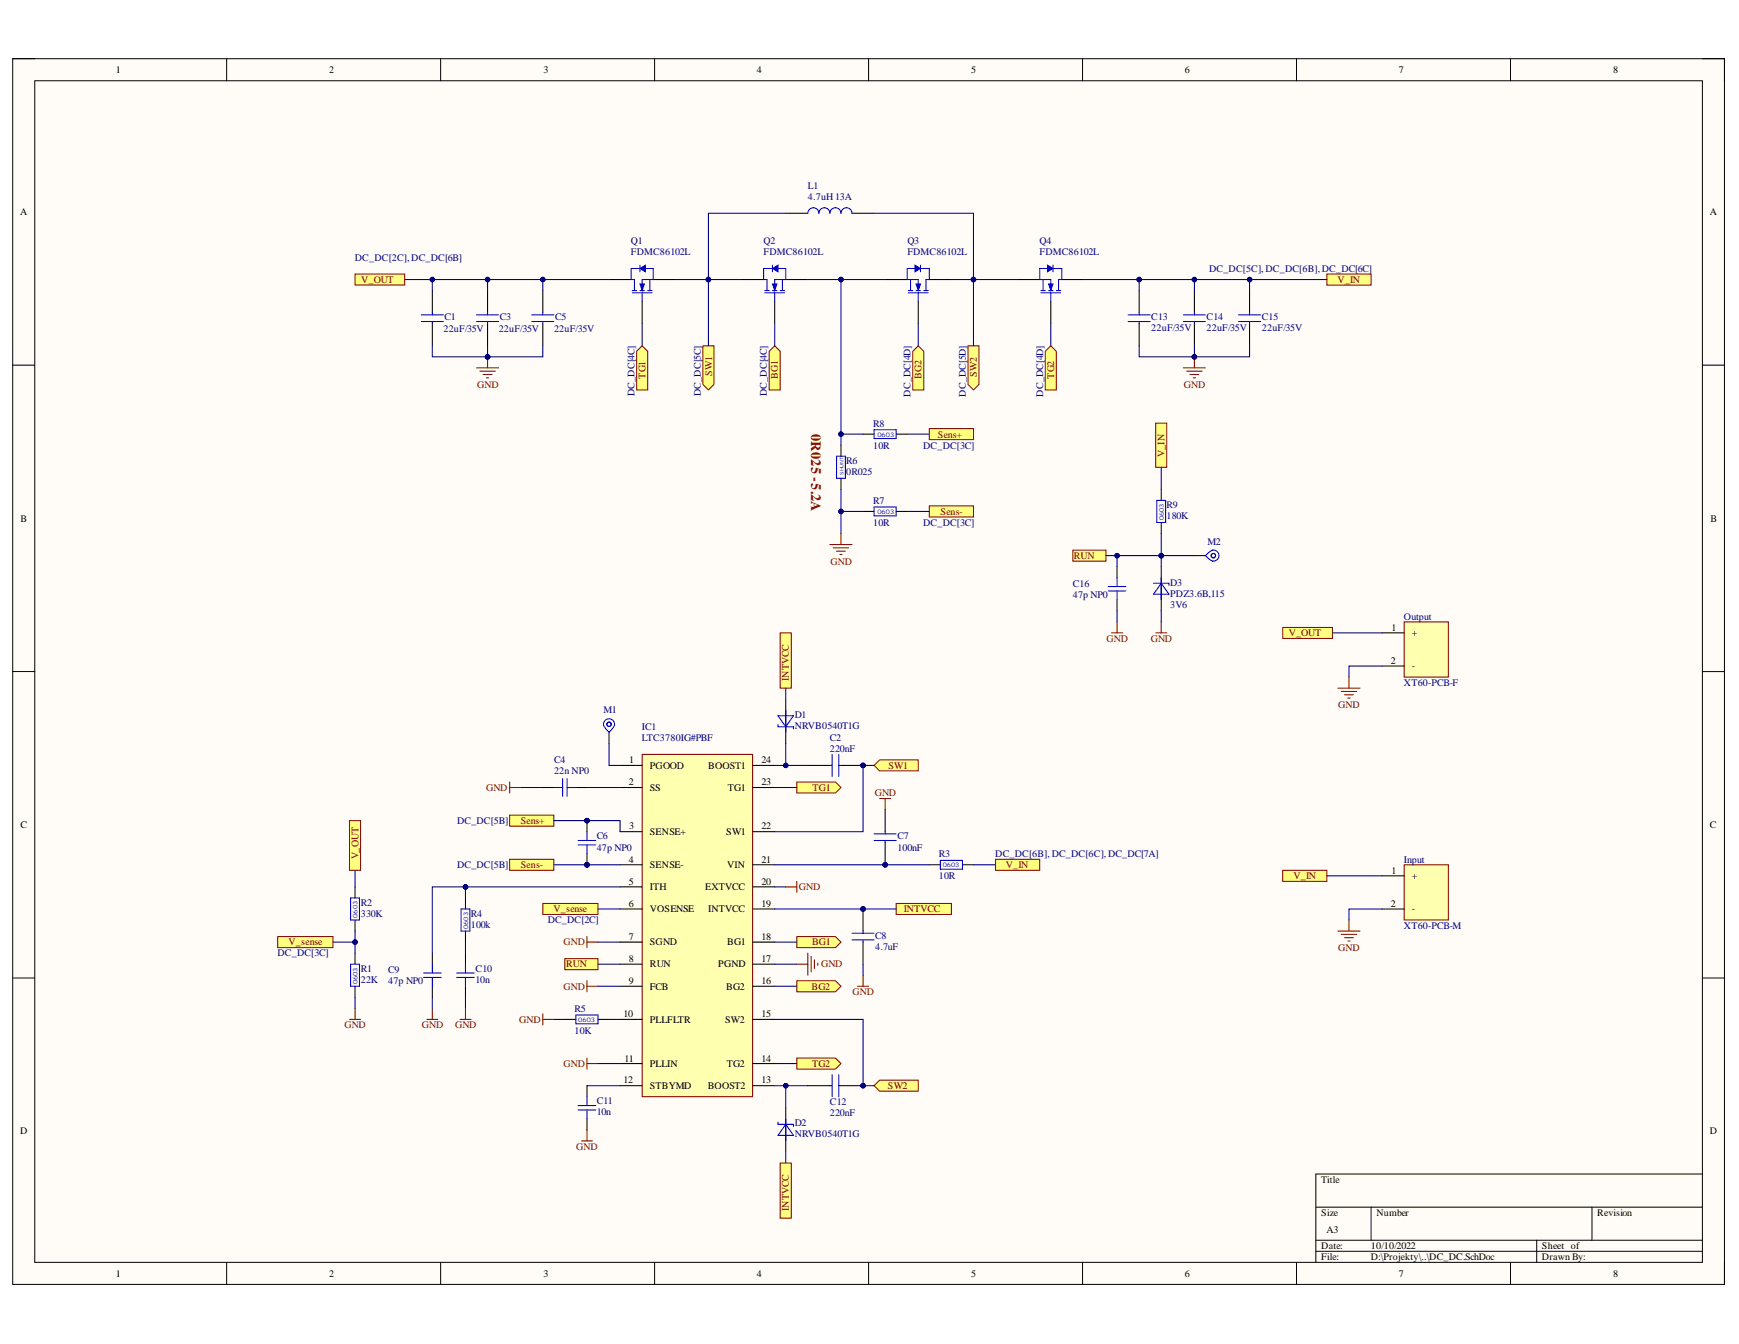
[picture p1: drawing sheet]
<svg xmlns="http://www.w3.org/2000/svg" width="279mm" height="216mm" viewBox="0 0 279 216" stroke-linecap="round" stroke-linejoin="round" font-family="sans-serif">
<defs><g id="words">
<text font-size="2.3" fill="#980000" x="130.3" y="69.7" transform="rotate(90 130.3 69.7)">0R025 -5.2A</text>
<g font-size="1.6">
<text x="18.6" y="11.8">1</text>
<text x="52.9" y="11.8">2</text>
<text x="87.3" y="11.8">3</text>
<text x="121.6" y="11.8">4</text>
<text x="156" y="11.8">5</text>
<text x="190.4" y="11.8">6</text>
<text x="224.7" y="11.8">7</text>
<text x="259.2" y="11.8">8</text>
<text x="3.2" y="34.6">A</text>
<text x="274.7" y="34.6">A</text>
<text x="3.3" y="83.8">B</text>
<text x="274.8" y="83.8">B</text>
<text x="223.5" y="101.4">1</text>
<text x="223.5" y="106.7">2</text>
<text x="226.8" y="102.2">+</text>
<text x="226.8" y="107.5">-</text>
<text x="101.1" y="122.6">1</text>
<text x="104.4" y="123.5">PGOOD</text>
<text x="113.8" y="123.5">BOOST1</text>
<text x="122.3" y="122.6">24</text>
<text x="101" y="126.1">2</text>
<text x="104.4" y="127.1">SS</text>
<text x="116.9" y="127.1">TG1</text>
<text x="122.3" y="126.1">23</text>
<text x="3.3" y="133.1">C</text>
<text x="101.1" y="133.2">3</text>
<text x="104.4" y="134.2">SENSE+</text>
<text x="116.7" y="134.2">SW1</text>
<text x="122.3" y="133.2">22</text>
<text x="274.7" y="133.1">C</text>
<text x="101" y="138.6">4</text>
<text x="101" y="142.1">5</text>
<text x="104.4" y="139.5">SENSE-</text>
<text x="104.4" y="143">ITH</text>
<text x="113.3" y="143">EXTVCC</text>
<text x="116.8" y="139.5">VIN</text>
<text x="122.3" y="138.6">21</text>
<text x="122.3" y="142.1">20</text>
<text x="223.5" y="140.3">1</text>
<text x="226.8" y="141.3">+</text>
<text x="101" y="145.7">6</text>
<text x="104.4" y="146.5">VOSENSE</text>
<text x="113.8" y="146.5">INTVCC</text>
<text x="122.3" y="145.7">19</text>
<text x="223.5" y="145.7">2</text>
<text x="226.8" y="146.5">-</text>
<text x="101" y="151">7</text>
<text x="101" y="154.6">8</text>
<text x="104.4" y="151.9">SGND</text>
<text x="104.4" y="155.4">RUN</text>
<text x="115.4" y="155.4">PGND</text>
<text x="116.8" y="151.9">BG1</text>
<text x="122.3" y="151">18</text>
<text x="122.3" y="154.6">17</text>
<text x="101" y="158.1">9</text>
<text x="104.4" y="159">FCB</text>
<text x="116.7" y="159">BG2</text>
<text x="122.3" y="158.1">16</text>
<text x="100.2" y="163.4">10</text>
<text x="104.4" y="164.3">PLLFLTR</text>
<text x="116.5" y="164.3">SW2</text>
<text x="122.3" y="163.4">15</text>
<text x="100.4" y="170.5">11</text>
<text x="104.4" y="171.4">PLLIN</text>
<text x="116.8" y="171.4">TG2</text>
<text x="122.3" y="170.5">14</text>
<text x="100.2" y="174">12</text>
<text x="104.4" y="174.9">STBYMD</text>
<text x="113.7" y="174.9">BOOST2</text>
<text x="122.3" y="174">13</text>
<text x="3.2" y="182.2">D</text>
<text x="274.7" y="182.2">D</text>
<text x="212.3" y="190">Title</text>
<text x="212.3" y="195.3">Size</text>
<text x="221.2" y="195.3">Number</text>
<text x="256.6" y="195.3">Revision</text>
<text x="212.3" y="200.7">Date:</text>
<text x="212.3" y="202.4">File:</text>
<text x="213.1" y="198">A3</text>
<text x="220.2" y="200.7">10/10/2022</text>
<text x="220.2" y="202.4">D:\Projekty\..\DC_DC.SchDoc</text>
<text x="247.7" y="200.7">Sheet of</text>
<text x="247.7" y="202.4">Drawn By:</text>
<text x="18.6" y="205.1">1</text>
<text x="52.9" y="205.1">2</text>
<text x="87.3" y="205.1">3</text>
<text x="121.6" y="205.1">4</text>
<text x="156" y="205.1">5</text>
<text x="190.4" y="205.1">6</text>
<text x="224.7" y="205.1">7</text>
<text x="259.2" y="205.1">8</text>
</g>
<g font-size="1.6" fill="#000080">
<text x="129.8" y="32.2">4.7uH 13A</text>
<text x="129.8" y="30.4">L1</text>
<text x="57" y="41.9">DC_DC[2C], DC_DC[6B]</text>
<text x="101.4" y="39.3">Q1</text>
<text x="101.4" y="41">FDMC86102L</text>
<text x="122.7" y="39.3">Q2</text>
<text x="122.7" y="41">FDMC86102L</text>
<text x="145.8" y="39.3">Q3</text>
<text x="145.8" y="41">FDMC86102L</text>
<text x="167" y="39.3">Q4</text>
<text x="167" y="41">FDMC86102L</text>
<text x="194.3" y="43.7">DC_DC[5C], DC_DC[6B], DC_DC[6C]</text>
<text x="71.2" y="53.4">22uF/35V</text>
<text x="71.4" y="51.4">C1</text>
<text x="80.1" y="53.4">22uF/35V</text>
<text x="80.3" y="51.4">C3</text>
<text x="89" y="53.4">22uF/35V</text>
<text x="89.2" y="51.4">C5</text>
<text x="185" y="53.2">22uF/35V</text>
<text x="185" y="51.4">C13</text>
<text x="193.8" y="53.2">22uF/35V</text>
<text x="193.8" y="51.4">C14</text>
<text x="202.7" y="53.2">22uF/35V</text>
<text x="202.7" y="51.4">C15</text>
<text x="102" y="63.6" transform="rotate(-90 102 63.6)">DC_DC[4C]</text>
<text x="112.6" y="63.6" transform="rotate(-90 112.6 63.6)">DC_DC[5C]</text>
<text x="123.2" y="63.6" transform="rotate(-90 123.2 63.6)">DC_DC[4C]</text>
<text x="146.3" y="63.7" transform="rotate(-90 146.3 63.7)">DC_DC[4D]</text>
<text x="155.2" y="63.7" transform="rotate(-90 155.2 63.7)">DC_DC[5D]</text>
<text x="167.6" y="63.7" transform="rotate(-90 167.6 63.7)">DC_DC[4D]</text>
<text x="140.3" y="68.5">R8</text>
<text x="136" y="76.3">0R025</text>
<text x="136" y="74.5">R6</text>
<text x="140.3" y="72.1">10R</text>
<text x="148.3" y="72.1">DC_DC[3C]</text>
<text x="140.3" y="81">R7</text>
<text x="187.4" y="83.4">180K</text>
<text x="187.4" y="81.6">R9</text>
<text x="140.3" y="84.4">10R</text>
<text x="148.3" y="84.4">DC_DC[3C]</text>
<text x="194" y="87.5">M2</text>
<text x="172.4" y="94.2">C16</text>
<text x="188" y="94.1">D3</text>
<text x="188" y="95.9">PDZ3.6B,115</text>
<text x="172.4" y="96">47p NP0</text>
<text x="188" y="97.6">3V6</text>
<text x="225.6" y="99.6">Output</text>
<text x="225.6" y="110.2">XT60-PCB-F</text>
<text x="97" y="114.5">M1</text>
<text x="103.1" y="117.3">IC1</text>
<text x="103.1" y="119">LTC3780IG#PBF</text>
<text x="127.7" y="115.3">D1</text>
<text x="127.7" y="117.1">NRVB0540T1G</text>
<text x="133.3" y="119">C2</text>
<text x="89" y="124.4">22n NP0</text>
<text x="89" y="122.6">C4</text>
<text x="133.3" y="120.8">220nF</text>
<text x="73.4" y="132.4">DC_DC[5B]</text>
<text x="95.9" y="136.6">47p NP0</text>
<text x="95.9" y="134.8">C6</text>
<text x="144.2" y="136.6">100nF</text>
<text x="144.2" y="134.8">C7</text>
<text x="150.9" y="137.7">R3</text>
<text x="159.9" y="137.7">DC_DC[6B], DC_DC[6C], DC_DC[7A]</text>
<text x="73.4" y="139.5">DC_DC[5B]</text>
<text x="150.9" y="141.3">10R</text>
<text x="225.6" y="138.6">Input</text>
<text x="58" y="147.3">330K</text>
<text x="58" y="145.5">R2</text>
<text x="75.6" y="149.1">100k</text>
<text x="75.6" y="147.3">R4</text>
<text x="88" y="148.3">DC_DC[2C]</text>
<text x="225.6" y="149.2">XT60-PCB-M</text>
<text x="44.6" y="153.6">DC_DC[3C]</text>
<text x="140.6" y="152.6">4.7uF</text>
<text x="140.6" y="150.8">C8</text>
<text x="58" y="157.9">22K</text>
<text x="58" y="156.2">R1</text>
<text x="62.4" y="158.1">47p NP0</text>
<text x="62.4" y="156.3">C9</text>
<text x="76.4" y="157.9">10n</text>
<text x="76.4" y="156.2">C10</text>
<text x="92.3" y="166.1">10K</text>
<text x="92.3" y="162.5">R5</text>
<text x="95.9" y="179.2">10n</text>
<text x="95.9" y="177.4">C11</text>
<text x="133.3" y="179.3">220nF</text>
<text x="133.3" y="177.6">C12</text>
<text x="127.7" y="181">D2</text>
<text x="127.7" y="182.7">NRVB0540T1G</text>
</g>
<g font-size="1.6" fill="#800000">
<text x="58" y="45.4">V_OUT</text>
<text x="214.9" y="45.4">V_IN</text>
<text x="76.7" y="62.3">GND</text>
<text x="103.7" y="60.8" transform="rotate(-90 103.7 60.8)">TG1</text>
<text x="114.4" y="60.3" transform="rotate(-90 114.4 60.3)">SW1</text>
<text x="125" y="60.8" transform="rotate(-90 125 60.8)">BG1</text>
<text x="148.1" y="60.8" transform="rotate(-90 148.1 60.8)">BG2</text>
<text x="157" y="60.5" transform="rotate(-90 157 60.5)">SW2</text>
<text x="169.4" y="60.8" transform="rotate(-90 169.4 60.8)">TG2</text>
<text x="190.2" y="62.3">GND</text>
<text x="150.7" y="70.3">Sens+</text>
<text x="187.1" y="73.4" transform="rotate(-90 187.1 73.4)">V_IN</text>
<text x="151.1" y="82.7">Sens-</text>
<text x="172.5" y="89.8">RUN</text>
<text x="133.4" y="90.7">GND</text>
<text x="177.8" y="103.1">GND</text>
<text x="184.9" y="103.1">GND</text>
<text x="207" y="102.2">V_OUT</text>
<text x="126.7" y="109.4" transform="rotate(-90 126.7 109.4)">INTVCC</text>
<text x="215" y="113.7">GND</text>
<text x="142.7" y="123.5">SW1</text>
<text x="78.1" y="127.1">GND</text>
<text x="130.6" y="127.1">TG1</text>
<text x="140.5" y="127.9">GND</text>
<text x="83.7" y="132.4">Sens+</text>
<text x="57.6" y="138.1" transform="rotate(-90 57.6 138.1)">V_OUT</text>
<text x="83.7" y="139.5">Sens-</text>
<text x="128.4" y="143">GND</text>
<text x="161.6" y="139.5">V_IN</text>
<text x="207.8" y="141.3">V_IN</text>
<text x="88.9" y="146.5">V_sense</text>
<text x="145.2" y="146.5">INTVCC</text>
<text x="46.4" y="151.9">V_sense</text>
<text x="90.5" y="151.9">GND</text>
<text x="91" y="155.4">RUN</text>
<text x="130.5" y="151.9">BG1</text>
<text x="131.9" y="155.4">GND</text>
<text x="215" y="152.8">GND</text>
<text x="90.5" y="159">GND</text>
<text x="130.4" y="159">BG2</text>
<text x="137" y="159.9">GND</text>
<text x="55.3" y="165.2">GND</text>
<text x="67.8" y="165.2">GND</text>
<text x="73.1" y="165.2">GND</text>
<text x="83.4" y="164.3">GND</text>
<text x="90.5" y="171.4">GND</text>
<text x="130.5" y="171.4">TG2</text>
<text x="142.7" y="174.9">SW2</text>
<text x="92.6" y="184.7">GND</text>
<text x="126.7" y="194.5" transform="rotate(-90 126.7 194.5)">INTVCC</text>
</g>
<g font-size="1" fill="#0000bf">
<text x="141" y="70.1">0603</text>
<text x="141" y="82.6">0603</text>
<text x="187" y="83.6" transform="rotate(-90 187 83.6)">0603</text>
<text x="151.5" y="139.3">0603</text>
<text x="57.5" y="147.5" transform="rotate(-90 57.5 147.5)">0603</text>
<text x="75.2" y="149.2" transform="rotate(-90 75.2 149.2)">0603</text>
<text x="57.5" y="158.1" transform="rotate(-90 57.5 158.1)">0603</text>
<text x="92.9" y="164.1">0603</text>
</g>
<text font-size=".8" fill="#0000bf" x="135.5" y="76.3" transform="rotate(-90 135.5 76.3)">SHUNT</text>
</g></defs>
<path d="M2 9.4h275.1v196.9h-275.1z" fill-rule="evenodd" fill="#fffcf8"/>
<path d="M2 9.4h275.1v196.9h-275.1z" fill="none" stroke="#000" stroke-width=".16"/>
<path d="M5.6 13h267.9v189.8h-267.9z" fill-rule="evenodd" fill="#fffcf8"/>
<g fill="none" stroke="#000" stroke-width=".16">
<path d="M2 9.4h3.6M5.6 13h267.9v189.8h-267.9zM36.4 9.4v3.6M70.8 9.4v3.6M105.2 9.4v3.6M139.6 9.4v3.6M173.9 9.4v3.6M208.3 9.4v3.6M242.7 9.4v3.6M273.5 9.4h3.6v3.6M2 58.7h3.6M273.5 58.7h3.6"/>
<path d="M2 107.9h3.6M273.5 107.9h3.6M2 157.1h3.6M273.5 157.1h3.6M211.4 193.9h62.1M211.4 199.2h62.1M220.3 193.9v5.3M246.9 199.2v3.6M255.8 193.9v5.3M273.5 188.6h-62.1v14.2M36.4 202.8v3.5M70.8 202.8v3.5"/>
<path d="M105.2 202.8v3.5M139.6 202.8v3.5M173.9 202.8v3.5M208.3 202.8v3.5M211.4 201h62.1M242.7 202.8v3.5M277.1 202.8v3.5"/>
</g>
<path d="M102.3 56.4l.9-.9 .9 .9v6.2h-1.8z" fill-rule="evenodd" fill="#ffff80"/>
<path d="M102.3 56.4l.9-.9 .9 .9v6.2h-1.8z" fill="none" stroke="#800000" stroke-width=".16"/>
<path d="M123.6 56.4l.9-.9 .9 .9v6.2h-1.8z" fill-rule="evenodd" fill="#ffff80"/>
<path d="M123.6 56.4l.9-.9 .9 .9v6.2h-1.8z" fill="none" stroke="#800000" stroke-width=".16"/>
<path d="M146.6 56.4l.9-.9 .9 .9v6.2h-1.8z" fill-rule="evenodd" fill="#ffff80"/>
<path d="M146.6 56.4l.9-.9 .9 .9v6.2h-1.8z" fill="none" stroke="#800000" stroke-width=".16"/>
<path d="M167.9 56.4l.9-.9 .9 .9v6.2h-1.8z" fill-rule="evenodd" fill="#ffff80"/>
<path d="M167.9 56.4l.9-.9 .9 .9v6.2h-1.8z" fill="none" stroke="#800000" stroke-width=".16"/>
<path d="M57 44h8v1.8h-8z" fill-rule="evenodd" fill="#ffff80"/>
<path d="M57 44h8v1.8h-8z" fill="none" stroke="#800000" stroke-width=".16"/>
<path d="M213.2 44h7.1v1.8h-7.1z" fill-rule="evenodd" fill="#ffff80"/>
<path d="M213.2 44h7.1v1.8h-7.1z" fill="none" stroke="#800000" stroke-width=".16"/>
<path d="M103.2 121.2h17.7v55h-17.7z" fill-rule="evenodd" fill="#ffffb0"/>
<path d="M190.1 59.1h3.6M190.7 59.6h2.4M191.9 57.3v1.8M191.2 60.2h1.4M191.7 60.7h.4M103.2 121.2h17.7v55h-17.7z" fill="none" stroke="#800000" stroke-width=".17"/>
<g fill="none" stroke="#000" stroke-width=".17">
<path d="M135.1 71.5v1.8M135.1 76.8v1.8M99.6 123h3.6M99.6 126.5h3.6M99.6 133.6h3.6M99.6 138.9h3.6M120.9 123h3.6M120.9 126.5h3.6M120.9 133.6h3.6M120.9 138.9h3.6M99.6 142.5h3.6M99.6 146h3.6"/>
<path d="M99.6 151.3h3.6M99.6 154.9h3.6M99.6 158.4h3.6M120.9 142.5h3.6M120.9 146h3.6M120.9 151.3h3.6M120.9 154.9h3.6M120.9 158.4h3.6M99.6 163.8h3.6M99.6 170.9h3.6M99.6 174.4h3.6M120.9 163.8h3.6"/>
<path d="M120.9 170.9h3.6M120.9 174.4h3.6"/>
</g>
<path d="M134.4 73.3h1.4v3.5h-1.4z" fill="none" stroke="#00f" stroke-width=".17"/>
<circle cx="191.9" cy="57.3" r=".35" fill="#000080"/>
<circle cx="191.9" cy="57.3" r=".35" fill="none" stroke="#000080" stroke-width=".16"/>
<path d="M76.6 59.1h3.5M77.1 59.6h2.5M78.3 57.3v1.8M77.6 60.2h1.4M78.2 60.7h.3" fill="none" stroke="#800000" stroke-width=".17"/>
<circle cx="78.3" cy="57.3" r=".35" fill="#000080"/>
<circle cx="78.3" cy="57.3" r=".35" fill="none" stroke="#000080" stroke-width=".16"/>
<path d="M112.9 55.5h1.8v6.3l-.9 .8-.9-.8z" fill-rule="evenodd" fill="#ffff80"/>
<path d="M112.9 55.5h1.8v6.3l-.9 .8-.9-.8z" fill="none" stroke="#800000" stroke-width=".16"/>
<path d="M155.5 55.5h1.8v6.3l-.9 .8-.9-.8z" fill-rule="evenodd" fill="#ffff80"/>
<path d="M155.5 55.5h1.8v6.3l-.9 .8-.9-.8z" fill="none" stroke="#800000" stroke-width=".16"/>
<path d="M133.3 87.5h3.6M133.9 88h2.5M134.4 88.5h1.4M134.9 89.1h.4M135.1 85.7v1.8M128 154.9h1.8M129.8 153.1v3.6M130.3 153.6v2.5M130.9 154.2v1.4M131.4 154.7v.4" fill="none" stroke="#800000" stroke-width=".17"/>
<path d="M140.4 174.4l.9-.9h6.2v1.8h-6.2z" fill-rule="evenodd" fill="#ffff80"/>
<path d="M140.4 174.4l.9-.9h6.2v1.8h-6.2z" fill="none" stroke="#800000" stroke-width=".16"/>
<path d="M140.4 123l.9-.9h6.2v1.7h-6.2z" fill-rule="evenodd" fill="#ffff80"/>
<path d="M140.4 123l.9-.9h6.2v1.7h-6.2z" fill="none" stroke="#800000" stroke-width=".16"/>
<path d="M128 125.6h6.2l.9 .9-.9 .9h-6.2z" fill-rule="evenodd" fill="#ffff80"/>
<path d="M128 125.6h6.2l.9 .9-.9 .9h-6.2z" fill="none" stroke="#800000" stroke-width=".16"/>
<path d="M128 170h6.2l.9 .9-.9 .8h-6.2z" fill-rule="evenodd" fill="#ffff80"/>
<path d="M128 170h6.2l.9 .9-.9 .8h-6.2z" fill="none" stroke="#800000" stroke-width=".16"/>
<path d="M128 150.4h6.2l.9 .9-.9 .9h-6.2z" fill-rule="evenodd" fill="#ffff80"/>
<path d="M128 150.4h6.2l.9 .9-.9 .9h-6.2z" fill="none" stroke="#800000" stroke-width=".16"/>
<path d="M128 157.5h6.2l.9 .9-.9 .9h-6.2z" fill-rule="evenodd" fill="#ffff80"/>
<path d="M128 157.5h6.2l.9 .9-.9 .9h-6.2z" fill="none" stroke="#800000" stroke-width=".16"/>
<path d="M94.3 150.4v1.8M94.3 157.5v1.8M94.3 151.3h1.8M94.3 158.4h1.8M87.2 162.9v1.7M87.2 163.8h1.8M94.3 170v1.7M94.3 170.9h1.8M93.4 183.3h1.8M94.3 181.5v1.8" fill="none" stroke="#800000" stroke-width=".17"/>
<path d="M90.8 163.8h1.7M94.3 174.4v1.8M94.3 179.7v1.8M96.1 163.8h1.8" fill="none" stroke="#000" stroke-width=".17"/>
<path d="M92.5 163h3.6v1.5h-3.6zM92.9 177.6h2.8M92.9 178.3h2.8M94.3 176.2v1.4M94.3 178.3v1.4" fill="none" stroke="#00f" stroke-width=".17"/>
<circle cx="138.7" cy="123" r=".35" fill="#000080"/>
<circle cx="138.7" cy="123" r=".35" fill="none" stroke="#000080" stroke-width=".16"/>
<path d="M129.8 123h3.5M135.1 123h3.6" fill="none" stroke="#000" stroke-width=".17"/>
<circle cx="138.7" cy="123" r=".35" fill="#000080"/>
<circle cx="138.7" cy="123" r=".35" fill="none" stroke="#000080" stroke-width=".16"/>
<path d="M133.3 123h.4M133.7 121.2v3.5M134.8 121.2v3.5M134.8 123h.3" fill="none" stroke="#00f" stroke-width=".17"/>
<circle cx="138.7" cy="174.4" r=".35" fill="#000080"/>
<circle cx="138.7" cy="174.4" r=".35" fill="none" stroke="#000080" stroke-width=".16"/>
<path d="M129.8 174.4h3.5M135.1 174.4h3.6" fill="none" stroke="#000" stroke-width=".17"/>
<circle cx="138.7" cy="174.4" r=".35" fill="#000080"/>
<circle cx="138.7" cy="174.4" r=".35" fill="none" stroke="#000080" stroke-width=".16"/>
<path d="M133.3 174.4h.4M133.7 172.6v3.6M134.8 172.6v3.6M134.8 174.4h.3" fill="none" stroke="#00f" stroke-width=".17"/>
<path d="M141.3 128.3h1.8M142.2 128.3v1.8M126.2 142.5h1.8M128 141.6v1.8" fill="none" stroke="#800000" stroke-width=".17"/>
<circle cx="142.2" cy="138.9" r=".36" fill="#000080"/>
<circle cx="142.2" cy="138.9" r=".36" fill="none" stroke="#000080" stroke-width=".16"/>
<path d="M142.2 135.4v3.5" fill="none" stroke="#000" stroke-width=".17"/>
<circle cx="142.2" cy="138.9" r=".36" fill="#000080"/>
<circle cx="142.2" cy="138.9" r=".36" fill="none" stroke="#000080" stroke-width=".16"/>
<path d="M142.2 130.1v3.5" fill="none" stroke="#000" stroke-width=".17"/>
<path d="M140.4 135h3.6M140.4 134h3.6M142.2 133.6v.4M142.2 135v.4" fill="none" stroke="#00f" stroke-width=".17"/>
<path d="M144 145.1h8.9v1.8h-8.9z" fill-rule="evenodd" fill="#ffff80"/>
<path d="M144 145.1h8.9v1.8h-8.9z" fill="none" stroke="#800000" stroke-width=".16"/>
<circle cx="138.7" cy="146" r=".36" fill="#000080"/>
<circle cx="138.7" cy="146" r=".36" fill="none" stroke="#000080" stroke-width=".16"/>
<path d="M138.7 146v3.6" fill="none" stroke="#000" stroke-width=".17"/>
<circle cx="138.7" cy="146" r=".36" fill="#000080"/>
<circle cx="138.7" cy="146" r=".36" fill="none" stroke="#000080" stroke-width=".16"/>
<path d="M126.2 112.3v7.1M138.7 151.3v3.6M126.2 177.9v7.1" fill="none" stroke="#000" stroke-width=".17"/>
<path d="M125 116.4v.3h2.5v.4M125 115h2.5l-1.3 1.7zM126.2 114.1v3.5M136.9 149.9h3.5M136.9 151h3.5M138.7 149.6v.3M138.7 151v.3M126.2 179.7v3.6M125 180.3v.3h2.5v.4M126.2 180.6l1.3 1.8h-2.5z" fill="none" stroke="#00f" stroke-width=".17"/>
<path d="M137.8 158.4h1.8M138.7 156.7v1.7" fill="none" stroke="#800000" stroke-width=".17"/>
<path d="M125.4 186.8h1.7v8.9h-1.7z" fill-rule="evenodd" fill="#ffff80"/>
<path d="M125.4 186.8h1.7v8.9h-1.7z" fill="none" stroke="#800000" stroke-width=".16"/>
<path d="M125.4 101.7h1.7v8.8h-1.7z" fill-rule="evenodd" fill="#ffff80"/>
<path d="M125.4 101.7h1.7v8.8h-1.7z" fill="none" stroke="#800000" stroke-width=".16"/>
<path d="M87.2 126.5h1.8M92.5 126.5h1.8M69.5 153.1v1.8M69.5 158.4v1.8M74.8 144.2v1.8M74.8 149.6v1.7M74.8 153.1v1.8M74.8 158.4v1.8" fill="none" stroke="#000" stroke-width=".17"/>
<g fill="none" stroke="#00f" stroke-width=".17">
<path d="M89 126.5h1.4M90.4 125.1v2.8M91.1 125.1v2.8M91.1 126.5h1.4M68 157h2.9M68 156.3h2.9M69.5 154.9v1.4M69.5 157v1.4M73.4 157h2.8M73.4 156.3h2.8M74.1 146h1.4v3.6h-1.4zM74.8 154.9v1.4"/>
<path d="M74.8 157v1.4"/>
</g>
<path d="M81.9 125.6v1.8M81.9 126.5h1.8M68.6 163.8h1.7M69.5 162v1.8M73.9 163.8h1.8M74.8 162v1.8" fill="none" stroke="#800000" stroke-width=".17"/>
<circle cx="94.3" cy="138.9" r=".36" fill="#000080"/>
<circle cx="94.3" cy="138.9" r=".36" fill="none" stroke="#000080" stroke-width=".16"/>
<circle cx="94.3" cy="131.8" r=".35" fill="#000080"/>
<circle cx="94.3" cy="131.8" r=".35" fill="none" stroke="#000080" stroke-width=".16"/>
<path d="M94.3 137.1v1.8" fill="none" stroke="#000" stroke-width=".17"/>
<circle cx="94.3" cy="138.9" r=".36" fill="#000080"/>
<circle cx="94.3" cy="138.9" r=".36" fill="none" stroke="#000080" stroke-width=".16"/>
<path d="M94.3 131.8v1.8" fill="none" stroke="#000" stroke-width=".17"/>
<circle cx="94.3" cy="131.8" r=".35" fill="#000080"/>
<circle cx="94.3" cy="131.8" r=".35" fill="none" stroke="#000080" stroke-width=".16"/>
<path d="M92.9 135.7h2.8M92.9 135h2.8M94.3 133.6v1.4M94.3 135.7v1.4" fill="none" stroke="#00f" stroke-width=".17"/>
<path d="M81.9 130.9h7.1v1.8h-7.1z" fill-rule="evenodd" fill="#ffff80"/>
<path d="M81.9 130.9h7.1v1.8h-7.1z" fill="none" stroke="#800000" stroke-width=".16"/>
<path d="M81.9 138h7.1v1.8h-7.1z" fill-rule="evenodd" fill="#ffff80"/>
<path d="M81.9 138h7.1v1.8h-7.1z" fill="none" stroke="#800000" stroke-width=".16"/>
<path d="M138.7 69.7h1.7M144 69.7h1.8M138.7 82.2h1.7M144 82.2h1.8M149.3 138.9h1.8M154.6 138.9h1.8" fill="none" stroke="#000" stroke-width=".17"/>
<path d="M140.4 69h3.6v1.4h-3.6zM140.4 81.4h3.6v1.5h-3.6zM151.1 138.2h3.5v1.4h-3.5z" fill="none" stroke="#00f" stroke-width=".17"/>
<path d="M160 138h7.1v1.8h-7.1z" fill-rule="evenodd" fill="#ffff80"/>
<path d="M160 138h7.1v1.8h-7.1z" fill="none" stroke="#800000" stroke-width=".16"/>
<path d="M149.3 81.3h7.1v1.7h-7.1z" fill-rule="evenodd" fill="#ffff80"/>
<path d="M149.3 81.3h7.1v1.7h-7.1z" fill="none" stroke="#800000" stroke-width=".16"/>
<path d="M149.3 68.9h7.1v1.7h-7.1z" fill-rule="evenodd" fill="#ffff80"/>
<path d="M149.3 68.9h7.1v1.7h-7.1z" fill="none" stroke="#800000" stroke-width=".16"/>
<path d="M87.2 145.1h8.9v1.8h-8.9z" fill-rule="evenodd" fill="#ffff80"/>
<path d="M87.2 145.1h8.9v1.8h-8.9z" fill="none" stroke="#800000" stroke-width=".16"/>
<path d="M57 142.5v1.7M57 147.8v1.8M57 153.1v1.8M57 158.4v1.8" fill="none" stroke="#000" stroke-width=".17"/>
<path d="M56.3 144.2h1.5v3.6h-1.5zM56.3 154.9h1.5v3.5h-1.5z" fill="none" stroke="#00f" stroke-width=".17"/>
<path d="M56.2 163.8h1.7M57 162v1.8" fill="none" stroke="#800000" stroke-width=".17"/>
<path d="M44.6 150.4h8.9v1.8h-8.9z" fill-rule="evenodd" fill="#ffff80"/>
<path d="M44.6 150.4h8.9v1.8h-8.9z" fill="none" stroke="#800000" stroke-width=".16"/>
<path d="M56.2 131.8h1.7v8h-1.7z" fill-rule="evenodd" fill="#ffff80"/>
<path d="M56.2 131.8h1.7v8h-1.7z" fill="none" stroke="#800000" stroke-width=".16"/>
<path d="M69.5 46.7v3.5M69.5 52v3.5M78.3 46.7v3.5M78.3 52v3.5M87.2 46.7v3.5M87.2 52v3.5M183 46.7v3.5M183 52v3.6M191.9 46.7v3.5M191.9 52v3.6M200.8 46.7v3.5M200.8 52v3.6" fill="none" stroke="#000" stroke-width=".17"/>
<g fill="none" stroke="#00f" stroke-width=".17">
<path d="M67.7 51.6h3.5M67.7 50.6h3.5M69.5 50.2v.4M69.5 51.6v.4M76.6 51.6h3.5M76.6 50.6h3.5M78.3 50.2v.4M78.3 51.6v.4M85.4 51.6h3.6M85.4 50.6h3.6M87.2 50.2v.4M87.2 51.6v.4"/>
<path d="M181.3 51.7h3.5M181.3 50.6h3.5M183 50.2v.4M183 51.7v.3M190.1 51.7h3.6M190.1 50.6h3.6M191.9 50.2v.4M191.9 51.7v.3M199 51.7h3.5M199 50.6h3.5M200.8 50.2v.4M200.8 51.7v.3"/>
</g>
<path d="M225.6 99.9h7.1v8.9h-7.1z" fill-rule="evenodd" fill="#ffffb0"/>
<path d="M225.6 99.9h7.1v8.9h-7.1z" fill="none" stroke="#800000" stroke-width=".17"/>
<path d="M222.1 101.7h3.5M222.1 107h3.5" fill="none" stroke="#000" stroke-width=".17"/>
<path d="M225.6 138.9h7.1v8.9h-7.1z" fill-rule="evenodd" fill="#ffffb0"/>
<path d="M225.6 138.9h7.1v8.9h-7.1z" fill="none" stroke="#800000" stroke-width=".17"/>
<path d="M222.1 140.7h3.5M222.1 146h3.5" fill="none" stroke="#000" stroke-width=".17"/>
<path d="M206.1 139.8h7.1v1.8h-7.1z" fill-rule="evenodd" fill="#ffff80"/>
<path d="M206.1 139.8h7.1v1.8h-7.1z" fill="none" stroke="#800000" stroke-width=".16"/>
<path d="M206.1 100.8h8v1.8h-8z" fill-rule="evenodd" fill="#ffff80"/>
<path d="M206.1 100.8h8v1.8h-8z" fill="none" stroke="#800000" stroke-width=".16"/>
<path d="M215 110.5h3.5M215.5 111.1h2.5M216 111.6h1.4M216.6 112.1h.3M216.7 108.8v1.7M215 149.6h3.5M215.5 150.1h2.5M216 150.6h1.4M216.6 151.2h.3M216.7 147.8v1.8" fill="none" stroke="#800000" stroke-width=".17"/>
<path d="M90.8 154h5.3v1.8h-5.3z" fill-rule="evenodd" fill="#ffff80"/>
<path d="M90.8 154h5.3v1.8h-5.3z" fill="none" stroke="#800000" stroke-width=".16"/>
<path d="M186.6 91v7.1" fill="none" stroke="#000" stroke-width=".17"/>
<path d="M185.3 93.7h2.5v.3M186.6 93.7l1.2 1.8h-2.5zM186.6 92.8v3.5" fill="none" stroke="#00f" stroke-width=".17"/>
<path d="M186.6 99.9v1.8M185.7 101.7h1.8" fill="none" stroke="#800000" stroke-width=".17"/>
<path d="M185.7 68h1.8v7.1h-1.8z" fill-rule="evenodd" fill="#ffff80"/>
<path d="M185.7 68h1.8v7.1h-1.8z" fill="none" stroke="#800000" stroke-width=".16"/>
<path d="M186.6 78.6v1.8M179.5 91v1.8M179.5 96.3v1.8M186.6 83.9v1.8" fill="none" stroke="#000" stroke-width=".17"/>
<path d="M178.1 94.9h2.8M178.1 94.2h2.8M179.5 92.8v1.4M179.5 94.9v1.4M185.9 80.4h1.4v3.5h-1.4z" fill="none" stroke="#00f" stroke-width=".17"/>
<path d="M179.5 99.9v1.8M178.6 101.7h1.8" fill="none" stroke="#800000" stroke-width=".17"/>
<path d="M172.4 88.4h5.3v1.7h-5.3z" fill-rule="evenodd" fill="#ffff80"/>
<path d="M172.4 88.4h5.3v1.7h-5.3z" fill="none" stroke="#800000" stroke-width=".16"/>
<path d="M126.2 34.3h3.6M136.9 34.3h3.5M97.9 44.9h3.5M103.2 48.5v3.5M105 44.9h3.5M191.9 89.3h1.8M97.9 117.6v1.8" fill="none" stroke="#000" stroke-width=".17"/>
<g fill="none" stroke="#00f" stroke-width=".17">
<path d="M129.8 34.3a.89 .89 0 0 1 .9-.9 .89 .89 0 0 1 .9 .9 .89 .89 0 0 1 .9-.9 .89 .89 0 0 1 .8 .9 .89 .89 0 0 1 .9-.9 .89 .89 0 0 1 .9 .9 .89 .89 0 0 1 .9-.9 .89 .89 0 0 1 .9 .9M101.6 47h3.2M101.6 46.7h.7M101.9 44.9v1.8M102.8 46.7h.7M103.2 47v1.5M104.1 46.7h.7M104.4 44.9v1.8M105 44.9h-1.8v1.8M194.8 88.4a.89 .89 0 0 1 1 .9 .89 .89 0 0 1-1 .8M194.9 88.4l-.9 .5a.27 .27 0 0 0-.2 .2 .27 .27 0 0 0 0 .3l.7 .6 .4 .1M97 116.4l.5 .9a.27 .27 0 0 0 .2 .3 .27 .27 0 0 0 .3-.1l.6-.7 .1-.4"/>
<path d="M97 116.5a.89 .89 0 0 1 .9-1 .89 .89 0 0 1 .8 1"/>
<circle cx="195" cy="89.3" r=".35"/>
<circle cx="97.9" cy="116.3" r=".35"/>
</g>
<path d="M102.8 45.6h.7l-.3 1.1z" fill="#00f"/>
<path d="M102.8 45.6h.7l-.3 1.1z" fill="none" stroke="#00f" stroke-width=".16"/>
<path d="M101.4 44.9h.5" fill="none" stroke="#00f" stroke-width=".17"/>
<path d="M102.8 43.1l.9-.5v1.1z" fill="#00f"/>
<path d="M102.8 43.1l.9-.5v1.1z" fill="none" stroke="#00f" stroke-width=".16"/>
<path d="M102.8 42.6v1.1M102.8 43.1h-1.4v1.8M103.7 43.1h1.3v1.8M122.9 47h3.2M122.9 46.7h.7M123.2 44.9v1.8M124.1 46.7h.7M124.5 47v1.5M125.4 46.7h.7M125.7 44.9v1.8M126.2 44.9h-1.7v1.8" fill="none" stroke="#00f" stroke-width=".17"/>
<path d="M119.1 44.9h3.6M124.5 48.5v3.5M126.2 44.9h3.6" fill="none" stroke="#000" stroke-width=".17"/>
<path d="M124.1 45.6h.7l-.3 1.1z" fill="#00f"/>
<path d="M124.1 45.6h.7l-.3 1.1z" fill="none" stroke="#00f" stroke-width=".16"/>
<path d="M122.7 44.9h.5" fill="none" stroke="#00f" stroke-width=".17"/>
<path d="M124.1 43.1l.9-.5v1.1z" fill="#00f"/>
<path d="M124.1 43.1l.9-.5v1.1z" fill="none" stroke="#00f" stroke-width=".16"/>
<path d="M124.1 42.6v1.1M124.1 43.1h-1.4v1.8M125 43.1h1.2v1.8M145.8 44.9h1.7v1.8M145.9 47h3.2M145.9 46.7h.7M146.3 44.9v1.8M147.2 46.7h.7M147.5 47v1.5M148.4 46.7h.7M148.8 44.9v1.8" fill="none" stroke="#00f" stroke-width=".17"/>
<path d="M142.2 44.9h3.6M147.5 48.5v3.5M149.3 44.9h3.6" fill="none" stroke="#000" stroke-width=".17"/>
<path d="M147.2 45.6h.7l-.4 1.1z" fill="#00f"/>
<path d="M147.2 45.6h.7l-.4 1.1z" fill="none" stroke="#00f" stroke-width=".16"/>
<path d="M148.8 44.9h.5" fill="none" stroke="#00f" stroke-width=".17"/>
<path d="M147 42.6l.9 .5-.9 .6z" fill="#00f"/>
<path d="M147 42.6l.9 .5-.9 .6z" fill="none" stroke="#00f" stroke-width=".16"/>
<path d="M147 43.1h-1.2v1.8M147.9 42.6v1.1M147.9 43.1h1.4v1.8M167.1 44.9h1.7v1.8M167.2 47h3.2M167.2 46.7h.7M167.6 44.9v1.8M168.5 46.7h.7M168.8 47v1.5M169.7 46.7h.7M170.1 44.9v1.8" fill="none" stroke="#00f" stroke-width=".17"/>
<path d="M163.5 44.9h3.6M168.8 48.5v3.5M170.6 44.9h3.6" fill="none" stroke="#000" stroke-width=".17"/>
<path d="M168.5 45.6h.7l-.4 1.1z" fill="#00f"/>
<path d="M168.5 45.6h.7l-.4 1.1z" fill="none" stroke="#00f" stroke-width=".16"/>
<path d="M170.1 44.9h.5" fill="none" stroke="#00f" stroke-width=".17"/>
<path d="M168.3 42.6l.9 .5-.9 .6z" fill="#00f"/>
<path d="M168.3 42.6l.9 .5-.9 .6z" fill="none" stroke="#00f" stroke-width=".16"/>
<path d="M168.3 43.1h-1.2v1.8M169.2 42.6v1.1M169.2 43.1h1.4v1.8" fill="none" stroke="#00f" stroke-width=".17"/>
<path d="M126.2 34.3h-12.4v10.6M103.2 52v3.5M124.5 52v3.5M147.5 52v3.5M168.8 52v3.5" fill="none" stroke="#000080" stroke-width=".17"/>
<circle cx="113.8" cy="44.9" r=".36" fill="#000080"/>
<circle cx="113.8" cy="44.9" r=".36" fill="none" stroke="#000080" stroke-width=".16"/>
<path d="M140.4 34.3h16v10.6" fill="none" stroke="#000080" stroke-width=".17"/>
<circle cx="156.4" cy="44.9" r=".36" fill="#000080"/>
<circle cx="156.4" cy="44.9" r=".36" fill="none" stroke="#000080" stroke-width=".16"/>
<path d="M152.9 44.9h10.6" fill="none" stroke="#000080" stroke-width=".17"/>
<circle cx="156.4" cy="44.9" r=".36" fill="#000080"/>
<circle cx="156.4" cy="44.9" r=".36" fill="none" stroke="#000080" stroke-width=".16"/>
<path d="M108.5 44.9h10.6" fill="none" stroke="#000080" stroke-width=".17"/>
<circle cx="113.8" cy="44.9" r=".36" fill="#000080"/>
<circle cx="113.8" cy="44.9" r=".36" fill="none" stroke="#000080" stroke-width=".16"/>
<path d="M78.3 55.5v1.8" fill="none" stroke="#000080" stroke-width=".17"/>
<circle cx="78.3" cy="57.3" r=".35" fill="#000080"/>
<circle cx="78.3" cy="57.3" r=".35" fill="none" stroke="#000080" stroke-width=".16"/>
<path d="M78.3 44.9v1.8" fill="none" stroke="#000080" stroke-width=".17"/>
<circle cx="78.3" cy="44.9" r=".36" fill="#000080"/>
<circle cx="78.3" cy="44.9" r=".36" fill="none" stroke="#000080" stroke-width=".16"/>
<path d="M113.8 44.9v10.6" fill="none" stroke="#000080" stroke-width=".17"/>
<circle cx="113.8" cy="44.9" r=".36" fill="#000080"/>
<circle cx="113.8" cy="44.9" r=".36" fill="none" stroke="#000080" stroke-width=".16"/>
<path d="M156.4 44.9v10.6" fill="none" stroke="#000080" stroke-width=".17"/>
<circle cx="156.4" cy="44.9" r=".36" fill="#000080"/>
<circle cx="156.4" cy="44.9" r=".36" fill="none" stroke="#000080" stroke-width=".16"/>
<path d="M135.1 44.9v26.6" fill="none" stroke="#000080" stroke-width=".17"/>
<circle cx="135.1" cy="69.7" r=".35" fill="#000080"/>
<circle cx="135.1" cy="69.7" r=".35" fill="none" stroke="#000080" stroke-width=".16"/>
<circle cx="135.1" cy="44.9" r=".36" fill="#000080"/>
<circle cx="135.1" cy="44.9" r=".36" fill="none" stroke="#000080" stroke-width=".16"/>
<path d="M69.5 55.5v1.8h8.8" fill="none" stroke="#000080" stroke-width=".17"/>
<circle cx="78.3" cy="57.3" r=".35" fill="#000080"/>
<circle cx="78.3" cy="57.3" r=".35" fill="none" stroke="#000080" stroke-width=".16"/>
<path d="M135.1 78.6v7.1" fill="none" stroke="#000080" stroke-width=".17"/>
<circle cx="135.1" cy="82.2" r=".35" fill="#000080"/>
<circle cx="135.1" cy="82.2" r=".35" fill="none" stroke="#000080" stroke-width=".16"/>
<path d="M124.5 154.9h3.5M124.5 151.3h3.5M124.5 158.4h3.5M124.5 163.8h14.2v10.6h1.7" fill="none" stroke="#000080" stroke-width=".17"/>
<circle cx="138.7" cy="174.4" r=".35" fill="#000080"/>
<circle cx="138.7" cy="174.4" r=".35" fill="none" stroke="#000080" stroke-width=".16"/>
<path d="M124.5 126.5h3.5M140.4 123h-1.7v10.6h-14.2M124.5 170.9h3.5" fill="none" stroke="#000080" stroke-width=".17"/>
<circle cx="138.7" cy="123" r=".35" fill="#000080"/>
<circle cx="138.7" cy="123" r=".35" fill="none" stroke="#000080" stroke-width=".16"/>
<path d="M96.1 151.3h3.5M96.1 158.4h3.5M89 163.8h1.8M94.3 174.4h5.3M96.1 170.9h3.5M97.9 163.8h1.7M124.5 174.4h5.3" fill="none" stroke="#000080" stroke-width=".17"/>
<circle cx="126.2" cy="174.4" r=".35" fill="#000080"/>
<circle cx="126.2" cy="174.4" r=".35" fill="none" stroke="#000080" stroke-width=".16"/>
<path d="M124.5 146h19.5" fill="none" stroke="#000080" stroke-width=".17"/>
<circle cx="138.7" cy="146" r=".36" fill="#000080"/>
<circle cx="138.7" cy="146" r=".36" fill="none" stroke="#000080" stroke-width=".16"/>
<path d="M124.5 142.5h1.7M138.7 154.9v1.8M126.2 174.4v3.5" fill="none" stroke="#000080" stroke-width=".17"/>
<circle cx="126.2" cy="174.4" r=".35" fill="#000080"/>
<circle cx="126.2" cy="174.4" r=".35" fill="none" stroke="#000080" stroke-width=".16"/>
<path d="M126.2 110.5v1.8M74.8 142.5h24.8M126.2 185v1.8" fill="none" stroke="#000080" stroke-width=".17"/>
<circle cx="74.8" cy="142.5" r=".36" fill="#000080"/>
<circle cx="74.8" cy="142.5" r=".36" fill="none" stroke="#000080" stroke-width=".16"/>
<path d="M74.8 142.5h-5.3v10.6M74.8 151.3v1.8" fill="none" stroke="#000080" stroke-width=".17"/>
<circle cx="74.8" cy="142.5" r=".36" fill="#000080"/>
<circle cx="74.8" cy="142.5" r=".36" fill="none" stroke="#000080" stroke-width=".16"/>
<path d="M74.8 142.5v1.7M69.5 160.2v1.8M74.8 160.2v1.8" fill="none" stroke="#000080" stroke-width=".17"/>
<circle cx="74.8" cy="142.5" r=".36" fill="#000080"/>
<circle cx="74.8" cy="142.5" r=".36" fill="none" stroke="#000080" stroke-width=".16"/>
<path d="M83.7 126.5h3.5M94.3 131.8h5.3v1.8M94.3 126.5h5.3" fill="none" stroke="#000080" stroke-width=".17"/>
<circle cx="94.3" cy="131.8" r=".35" fill="#000080"/>
<circle cx="94.3" cy="131.8" r=".35" fill="none" stroke="#000080" stroke-width=".16"/>
<path d="M94.3 138.9h5.3" fill="none" stroke="#000080" stroke-width=".17"/>
<circle cx="94.3" cy="138.9" r=".36" fill="#000080"/>
<circle cx="94.3" cy="138.9" r=".36" fill="none" stroke="#000080" stroke-width=".16"/>
<path d="M89 131.8h5.3" fill="none" stroke="#000080" stroke-width=".17"/>
<circle cx="94.3" cy="131.8" r=".35" fill="#000080"/>
<circle cx="94.3" cy="131.8" r=".35" fill="none" stroke="#000080" stroke-width=".16"/>
<path d="M89 138.9h5.3" fill="none" stroke="#000080" stroke-width=".17"/>
<circle cx="94.3" cy="138.9" r=".36" fill="#000080"/>
<circle cx="94.3" cy="138.9" r=".36" fill="none" stroke="#000080" stroke-width=".16"/>
<path d="M124.5 138.9h24.8M156.4 138.9h3.6M96.1 146h3.5" fill="none" stroke="#000080" stroke-width=".17"/>
<circle cx="142.2" cy="138.9" r=".36" fill="#000080"/>
<circle cx="142.2" cy="138.9" r=".36" fill="none" stroke="#000080" stroke-width=".16"/>
<path d="M53.5 151.3h3.5M57 160.2v1.8" fill="none" stroke="#000080" stroke-width=".17"/>
<circle cx="57" cy="151.3" r=".36" fill="#000080"/>
<circle cx="57" cy="151.3" r=".36" fill="none" stroke="#000080" stroke-width=".16"/>
<path d="M57 139.8v2.7M57 149.6v3.5" fill="none" stroke="#000080" stroke-width=".17"/>
<circle cx="57" cy="151.3" r=".36" fill="#000080"/>
<circle cx="57" cy="151.3" r=".36" fill="none" stroke="#000080" stroke-width=".16"/>
<path d="M69.5 44.9v1.8" fill="none" stroke="#000080" stroke-width=".17"/>
<circle cx="69.5" cy="44.9" r=".36" fill="#000080"/>
<circle cx="69.5" cy="44.9" r=".36" fill="none" stroke="#000080" stroke-width=".16"/>
<path d="M87.2 55.5v1.8h-8.9" fill="none" stroke="#000080" stroke-width=".17"/>
<circle cx="78.3" cy="57.3" r=".35" fill="#000080"/>
<circle cx="78.3" cy="57.3" r=".35" fill="none" stroke="#000080" stroke-width=".16"/>
<path d="M87.2 44.9v1.8" fill="none" stroke="#000080" stroke-width=".17"/>
<circle cx="87.2" cy="44.9" r=".36" fill="#000080"/>
<circle cx="87.2" cy="44.9" r=".36" fill="none" stroke="#000080" stroke-width=".16"/>
<path d="M65 44.9h32.9" fill="none" stroke="#000080" stroke-width=".17"/>
<circle cx="69.5" cy="44.9" r=".36" fill="#000080"/>
<circle cx="69.5" cy="44.9" r=".36" fill="none" stroke="#000080" stroke-width=".16"/>
<circle cx="78.3" cy="44.9" r=".36" fill="#000080"/>
<circle cx="78.3" cy="44.9" r=".36" fill="none" stroke="#000080" stroke-width=".16"/>
<circle cx="87.2" cy="44.9" r=".36" fill="#000080"/>
<circle cx="87.2" cy="44.9" r=".36" fill="none" stroke="#000080" stroke-width=".16"/>
<path d="M183 44.9v1.8" fill="none" stroke="#000080" stroke-width=".17"/>
<circle cx="183" cy="44.9" r=".36" fill="#000080"/>
<circle cx="183" cy="44.9" r=".36" fill="none" stroke="#000080" stroke-width=".16"/>
<path d="M191.9 55.6v1.7" fill="none" stroke="#000080" stroke-width=".17"/>
<circle cx="191.9" cy="57.3" r=".35" fill="#000080"/>
<circle cx="191.9" cy="57.3" r=".35" fill="none" stroke="#000080" stroke-width=".16"/>
<path d="M191.9 44.9v1.8" fill="none" stroke="#000080" stroke-width=".17"/>
<circle cx="191.9" cy="44.9" r=".36" fill="#000080"/>
<circle cx="191.9" cy="44.9" r=".36" fill="none" stroke="#000080" stroke-width=".16"/>
<path d="M174.2 44.9h39" fill="none" stroke="#000080" stroke-width=".17"/>
<circle cx="183" cy="44.9" r=".36" fill="#000080"/>
<circle cx="183" cy="44.9" r=".36" fill="none" stroke="#000080" stroke-width=".16"/>
<circle cx="191.9" cy="44.9" r=".36" fill="#000080"/>
<circle cx="191.9" cy="44.9" r=".36" fill="none" stroke="#000080" stroke-width=".16"/>
<circle cx="200.8" cy="44.9" r=".36" fill="#000080"/>
<circle cx="200.8" cy="44.9" r=".36" fill="none" stroke="#000080" stroke-width=".16"/>
<path d="M200.8 44.9v1.8" fill="none" stroke="#000080" stroke-width=".17"/>
<circle cx="200.8" cy="44.9" r=".36" fill="#000080"/>
<circle cx="200.8" cy="44.9" r=".36" fill="none" stroke="#000080" stroke-width=".16"/>
<path d="M183 55.6v1.7h17.8v-1.7" fill="none" stroke="#000080" stroke-width=".17"/>
<circle cx="191.9" cy="57.3" r=".35" fill="#000080"/>
<circle cx="191.9" cy="57.3" r=".35" fill="none" stroke="#000080" stroke-width=".16"/>
<path d="M135.1 69.7h3.6M214.1 101.7h8M222.1 107h-5.4v1.8M96.1 154.9h3.5M213.2 140.7h8.9M222.1 146h-5.4v1.8" fill="none" stroke="#000080" stroke-width=".17"/>
<circle cx="135.1" cy="69.7" r=".35" fill="#000080"/>
<circle cx="135.1" cy="69.7" r=".35" fill="none" stroke="#000080" stroke-width=".16"/>
<path d="M145.8 69.7h3.5M135.1 82.2h3.6" fill="none" stroke="#000080" stroke-width=".17"/>
<circle cx="135.1" cy="82.2" r=".35" fill="#000080"/>
<circle cx="135.1" cy="82.2" r=".35" fill="none" stroke="#000080" stroke-width=".16"/>
<path d="M186.6 75.1v3.5M145.8 82.2h3.5M177.7 89.3h1.8M179.5 98.1v1.8M186.6 98.1v1.8" fill="none" stroke="#000080" stroke-width=".17"/>
<circle cx="179.5" cy="89.3" r=".35" fill="#000080"/>
<circle cx="179.5" cy="89.3" r=".35" fill="none" stroke="#000080" stroke-width=".16"/>
<path d="M129.8 44.9h12.4M97.9 119.4v3.6h1.7" fill="none" stroke="#000080" stroke-width=".17"/>
<circle cx="135.1" cy="44.9" r=".36" fill="#000080"/>
<circle cx="135.1" cy="44.9" r=".36" fill="none" stroke="#000080" stroke-width=".16"/>
<path d="M191.9 89.3h-12.4v1.7" fill="none" stroke="#000080" stroke-width=".17"/>
<circle cx="179.5" cy="89.3" r=".35" fill="#000080"/>
<circle cx="179.5" cy="89.3" r=".35" fill="none" stroke="#000080" stroke-width=".16"/>
<circle cx="186.6" cy="89.3" r=".35" fill="#000080"/>
<circle cx="186.6" cy="89.3" r=".35" fill="none" stroke="#000080" stroke-width=".16"/>
<path d="M126.2 119.4v3.6" fill="none" stroke="#000080" stroke-width=".17"/>
<circle cx="126.2" cy="123" r=".35" fill="#000080"/>
<circle cx="126.2" cy="123" r=".35" fill="none" stroke="#000080" stroke-width=".16"/>
<path d="M124.5 123h5.3" fill="none" stroke="#000080" stroke-width=".17"/>
<circle cx="126.2" cy="123" r=".35" fill="#000080"/>
<circle cx="126.2" cy="123" r=".35" fill="none" stroke="#000080" stroke-width=".16"/>
<path d="M186.6 89.3v1.7" fill="none" stroke="#000080" stroke-width=".17"/>
<circle cx="186.6" cy="89.3" r=".35" fill="#000080"/>
<circle cx="186.6" cy="89.3" r=".35" fill="none" stroke="#000080" stroke-width=".16"/>
<path d="M186.6 85.7v3.6" fill="none" stroke="#000080" stroke-width=".17"/>
<circle cx="186.6" cy="89.3" r=".35" fill="#000080"/>
<circle cx="186.6" cy="89.3" r=".35" fill="none" stroke="#000080" stroke-width=".16"/>
<use href="#words"/>
</svg>
